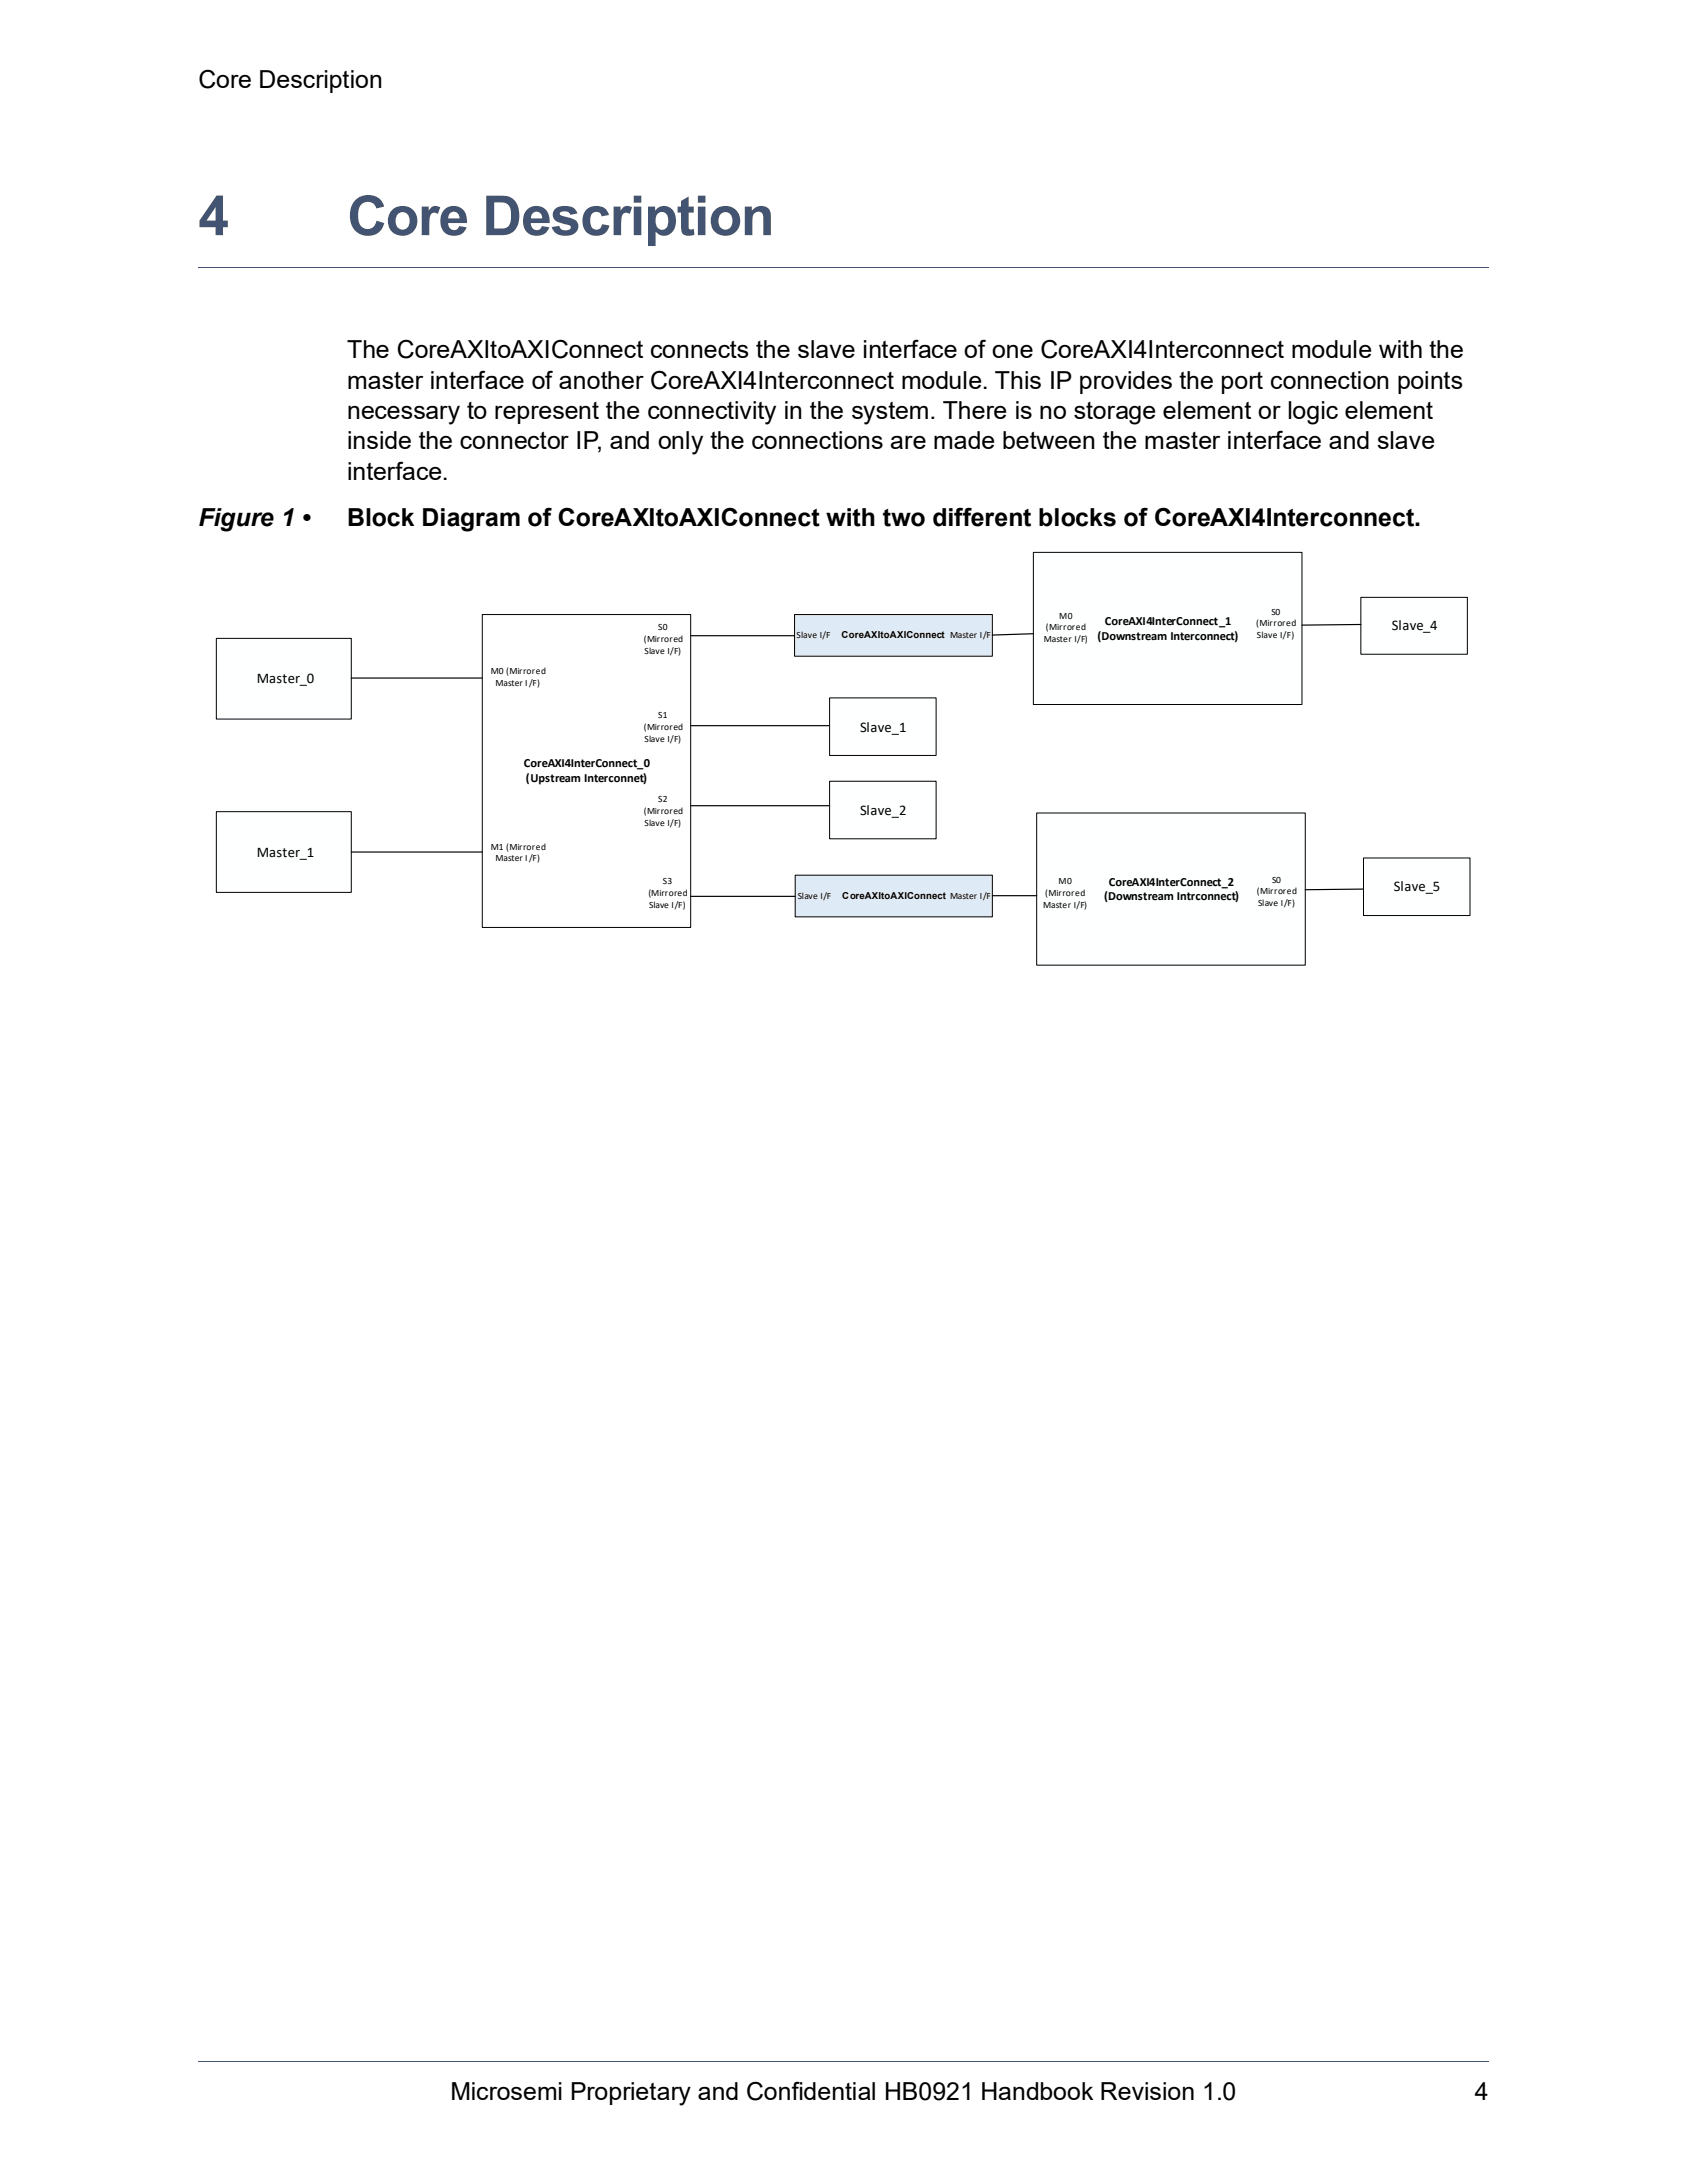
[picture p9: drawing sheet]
<svg xmlns="http://www.w3.org/2000/svg" width="216mm" height="279mm" viewBox="0 0 216 279" stroke-linecap="round" stroke-linejoin="round" font-family="sans-serif">
<defs><g id="words">
<g font-size="7.1" fill="#435372">
<text x="25.4" y="30.1">4</text>
<text x="44.4" y="30.1">Core Description</text>
</g>
<g font-size="3.2">
<text x="25.4" y="11.3">Core Description</text>
<text x="44.4" y="45.9">The CoreAXItoAXIConnect connects the slave interface of one CoreAXI4Interconnect module with the</text>
<text x="44.4" y="49.7">master interface of another CoreAXI4Interconnect module. This IP provides the port connection points</text>
<text x="44.4" y="53.6">necessary to represent the connectivity in the system. There is no storage element or logic element</text>
<text x="44.4" y="57.5">inside the connector IP, and only the connections are made between the master interface and slave</text>
<text x="44.4" y="61.4">interface.</text>
<text x="25.4" y="67.4">Figure 1 •</text>
<text x="44.4" y="67.4">Block Diagram of CoreAXItoAXIConnect with two different blocks of CoreAXI4Interconnect.</text>
<text x="57.6" y="268.8">Microsemi Proprietary and Confidential HB0921 Handbook Revision 1.0</text>
<text x="188.7" y="268.8">4</text>
</g>
<g font-size="1.9">
<text x="178.1" y="80.7">Slave_4</text>
<text x="32.9" y="87.5">Master_0</text>
<text x="110.1" y="93.6">Slave_1</text>
<text x="110.1" y="104.3">Slave_2</text>
<text x="32.9" y="109.7">Master_1</text>
<text x="178.4" y="114">Slave_5</text>
</g>
<g font-size="1.6">
<text x="140.5" y="82">(Downstream Interconnect)</text>
<text x="141.4" y="80">CoreAXI4InterConnect_1</text>
<text x="67.1" y="98.2">CoreAXI4InterConnect_0</text>
<text x="67.3" y="100.1">(Upstream Interconnet)</text>
<text x="141.9" y="113.4">CoreAXI4InterConnect_2</text>
<text x="141.3" y="115.2">(Downstream Intrconnect)</text>
</g>
<g font-size="1.2">
<text x="82.4" y="82.2">(Mirrored</text>
<text x="82.5" y="83.7">Slave I/F)</text>
<text x="84.2" y="80.7">S0</text>
<text x="101.9" y="81.7">Slave I/F</text>
<text x="107.7" y="81.7">CoreAXItoAXIConnect Master I/F</text>
<text x="133.6" y="82.2">Master I/F)</text>
<text x="133.9" y="80.7">(Mirrored</text>
<text x="135.6" y="79.2">M0</text>
<text x="160.8" y="80.1">(Mirrored</text>
<text x="160.9" y="81.6">Slave I/F)</text>
<text x="162.7" y="78.7">S0</text>
<text x="62.8" y="86.3">M0 (Mirrored</text>
<text x="63.4" y="87.8">Master I/F)</text>
<text x="82.4" y="93.4">(Mirrored</text>
<text x="82.5" y="94.9">Slave I/F)</text>
<text x="84.2" y="91.9">S1</text>
<text x="82.4" y="104.1">(Mirrored</text>
<text x="82.5" y="105.7">Slave I/F)</text>
<text x="84.2" y="102.6">S2</text>
<text x="62.8" y="108.8">M1 (Mirrored</text>
<text x="63.4" y="110.2">Master I/F)</text>
<text x="84.8" y="113.2">S3</text>
<text x="135.5" y="113.2">M0</text>
<text x="162.8" y="113">S0</text>
<text x="83" y="114.7">(Mirrored</text>
<text x="83.1" y="116.2">Slave I/F)</text>
<text x="102.1" y="115.1">Slave I/F</text>
<text x="107.8" y="115.1">CoreAXItoAXIConnect Master I/F</text>
<text x="133.5" y="116.2">Master I/F)</text>
<text x="133.8" y="114.7">(Mirrored</text>
<text x="160.9" y="114.5">(Mirrored</text>
<text x="161" y="116">Slave I/F)</text>
</g>
</g></defs>
<g fill="#435372">
<path d="M25.4 263.8v.1z"/>
<path d="M190.5 263.8v.1z"/>
</g>
<path d="M25.3 34.2h165.2M25.4 263.9h165.1" fill="none" stroke="#435372" stroke-width=".13"/>
<path d="M61.7 78.7h26.7v40h-26.7z" fill="#fff"/>
<path d="M61.7 78.7h26.7v40h-26.7z" fill="none" stroke="#000" stroke-width=".13"/>
<path d="M88.4 92.9h17.8M88.4 103.1h17.8" fill="none" stroke="#000" stroke-width=".15"/>
<path d="M106.2 89.3h13.6v7.4h-13.6z" fill="#feffff"/>
<path d="M106.2 89.3h13.6v7.4h-13.6z" fill="none" stroke="#000" stroke-width=".13"/>
<path d="M106.2 100h13.6v7.4h-13.6z" fill="#feffff"/>
<path d="M106.2 100h13.6v7.4h-13.6z" fill="none" stroke="#000" stroke-width=".13"/>
<path d="M132.2 70.7h34.4v19.5h-34.4z" fill="#feffff"/>
<path d="M132.2 70.7h34.4v19.5h-34.4z" fill="none" stroke="#000" stroke-width=".13"/>
<path d="M132.7 104.1h34.3v19.4h-34.3z" fill="#feffff"/>
<path d="M132.7 104.1h34.3v19.4h-34.3z" fill="none" stroke="#000" stroke-width=".13"/>
<path d="M174.2 76.5h13.6v7.2h-13.6z" fill="#feffff"/>
<path d="M174.2 76.5h13.6v7.2h-13.6z" fill="none" stroke="#000" stroke-width=".13"/>
<path d="M174.5 109.8h13.6v7.4h-13.6z" fill="#feffff"/>
<path d="M174.5 109.8h13.6v7.4h-13.6z" fill="none" stroke="#000" stroke-width=".13"/>
<path d="M27.7 81.7h17.3v10.3h-17.3z" fill="#feffff"/>
<path d="M27.7 81.7h17.3v10.3h-17.3z" fill="none" stroke="#000" stroke-width=".13"/>
<path d="M27.7 103.9h17.3v10.3h-17.3z" fill="#feffff"/>
<path d="M27.7 103.9h17.3v10.3h-17.3z" fill="none" stroke="#000" stroke-width=".13"/>
<path d="M45 86.8h16.7M45 109.1h16.7" fill="none" stroke="#000" stroke-width=".15"/>
<path d="M101.8 112h25.2v5.3h-25.2z" fill="#deebf6"/>
<path d="M101.8 112h25.2v5.3h-25.2z" fill="none" stroke="#000" stroke-width=".13"/>
<path d="M101.7 78.7h25.3v5.3h-25.3z" fill="#deebf6"/>
<path d="M101.7 78.7h25.3v5.3h-25.3z" fill="none" stroke="#000" stroke-width=".13"/>
<path d="M174.2 79.9l-7.6 .1M88.4 81.4h13.3M132.2 81.1l-5.2 .2M88.4 114.7h13.4M127 114.6h5.7M174.5 113.8l-7.5 .1" fill="none" stroke="#000" stroke-width=".15"/>
<use href="#words"/>
</svg>
